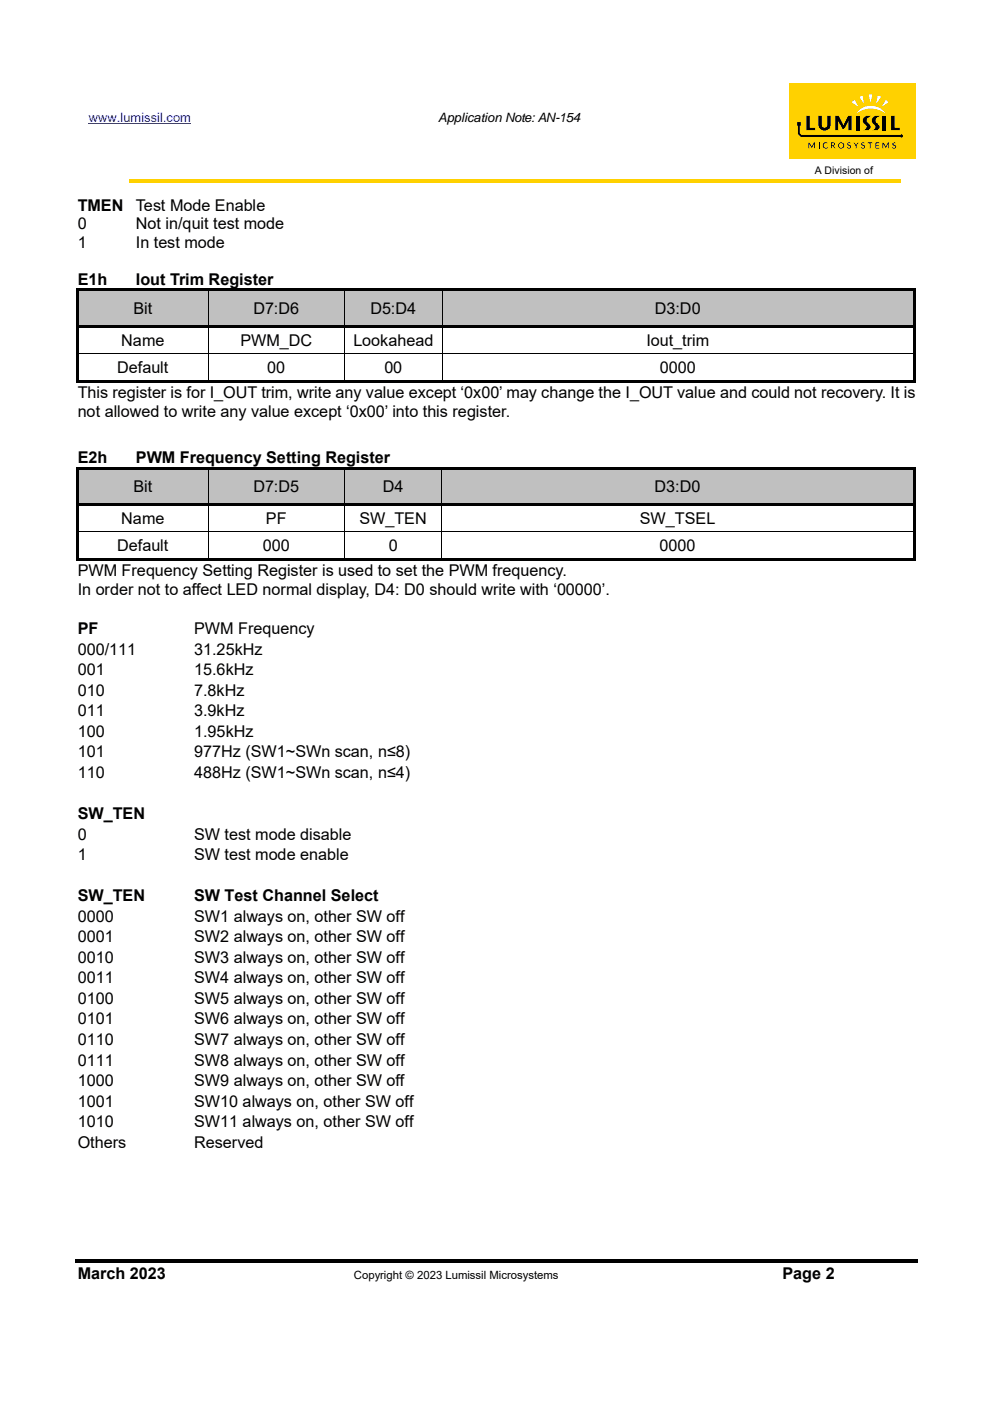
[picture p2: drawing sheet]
<svg xmlns="http://www.w3.org/2000/svg" width="210mm" height="297mm" viewBox="0 0 210 297" stroke-linecap="round" stroke-linejoin="round" font-family="sans-serif">
<defs><g id="words">
<g font-size="3.4">
<text x="16.5" y="44.7">TMEN</text>
<text x="28.8" y="44.7">Test Mode Enable</text>
<text x="16.5" y="48.6">0</text>
<text x="16.5" y="52.6">1</text>
<text x="28.8" y="48.6">Not in/quit test mode</text>
<text x="28.8" y="52.6">In test mode</text>
<text x="16.5" y="60.5">E1h</text>
<text x="28.8" y="60.5">Iout Trim Register</text>
<text x="28.3" y="66.6">Bit</text>
<text x="53.7" y="66.6">D7:D6</text>
<text x="78.6" y="66.6">D5:D4</text>
<text x="138.9" y="66.6">D3:D0</text>
<text x="25.7" y="73.4">Name</text>
<text x="51" y="73.4">PWM_DC</text>
<text x="74.9" y="73.4">Lookahead</text>
<text x="137.1" y="73.4">Iout_trim</text>
<text x="24.9" y="79.1">Default</text>
<text x="56.7" y="79.1">00</text>
<text x="81.5" y="79.1">00</text>
<text x="139.9" y="79.1">0000</text>
<text x="16.5" y="84.4">This register is for I_OUT trim, write any value except ‘0x00’ may change the I_OUT value and could not recovery. It is</text>
<text x="16.5" y="88.3">not allowed to write any value except ‘0x00’ into this register.</text>
<text x="16.5" y="98.3">E2h</text>
<text x="28.8" y="98.3">PWM Frequency Setting Register</text>
<text x="28.3" y="104.4">Bit</text>
<text x="53.7" y="104.4">D7:D5</text>
<text x="81.2" y="104.4">D4</text>
<text x="138.9" y="104.4">D3:D0</text>
<text x="25.7" y="111.2">Name</text>
<text x="56.4" y="111.2">PF</text>
<text x="76.2" y="111.2">SW_TEN</text>
<text x="135.7" y="111.2">SW_TSEL</text>
<text x="24.9" y="116.8">Default</text>
<text x="55.7" y="116.8">000</text>
<text x="82.4" y="116.8">0</text>
<text x="139.9" y="116.8">0000</text>
<text x="16.5" y="122.2">PWM Frequency Setting Register is used to set the PWM frequency.</text>
<text x="16.5" y="126.1">In order not to affect LED normal display, D4: D0 should write with ‘00000’.</text>
<text x="16.5" y="134.4">PF</text>
<text x="41.2" y="134.4">PWM Frequency</text>
<text x="16.5" y="138.8">000/111</text>
<text x="16.5" y="143.1">001</text>
<text x="41.2" y="138.8">31.25kHz</text>
<text x="41.2" y="143.1">15.6kHz</text>
<text x="16.5" y="147.5">010</text>
<text x="41.2" y="147.5">7.8kHz</text>
<text x="16.5" y="151.8">011</text>
<text x="41.2" y="151.8">3.9kHz</text>
<text x="16.5" y="156.2">100</text>
<text x="16.5" y="160.6">101</text>
<text x="41.2" y="160.6">977Hz (SW1~SWn scan, n≤8)</text>
<text x="41.2" y="156.2">1.95kHz</text>
<text x="16.5" y="164.9">110</text>
<text x="41.2" y="164.9">488Hz (SW1~SWn scan, n≤4)</text>
<text x="16.5" y="173.7">SW_TEN</text>
<text x="16.5" y="178">0</text>
<text x="41.2" y="178">SW test mode disable</text>
<text x="16.5" y="182.4">1</text>
<text x="41.2" y="182.4">SW test mode enable</text>
<text x="16.5" y="191.1">SW_TEN</text>
<text x="41.2" y="191.1">SW Test Channel Select</text>
<text x="16.5" y="195.4">0000</text>
<text x="41.2" y="195.4">SW1 always on, other SW off</text>
<text x="16.5" y="199.8">0001</text>
<text x="41.2" y="199.8">SW2 always on, other SW off</text>
<text x="16.5" y="204.1">0010</text>
<text x="16.5" y="208.5">0011</text>
<text x="41.2" y="204.1">SW3 always on, other SW off</text>
<text x="41.2" y="208.5">SW4 always on, other SW off</text>
<text x="16.5" y="212.8">0100</text>
<text x="41.2" y="212.8">SW5 always on, other SW off</text>
<text x="16.5" y="217.2">0101</text>
<text x="16.5" y="221.6">0110</text>
<text x="41.2" y="217.2">SW6 always on, other SW off</text>
<text x="41.2" y="221.6">SW7 always on, other SW off</text>
<text x="16.5" y="225.9">0111</text>
<text x="41.2" y="225.9">SW8 always on, other SW off</text>
<text x="16.5" y="230.3">1000</text>
<text x="41.2" y="230.3">SW9 always on, other SW off</text>
<text x="16.5" y="234.6">1001</text>
<text x="16.5" y="239">1010</text>
<text x="41.2" y="234.6">SW10 always on, other SW off</text>
<text x="41.2" y="239">SW11 always on, other SW off</text>
<text x="16.5" y="243.4">Others</text>
<text x="41.2" y="243.4">Reserved</text>
<text x="16.5" y="271.3">March 2023</text>
<text x="165.9" y="271.3">Page 2</text>
</g>
<text font-size="2.7" fill="#00f" x="18.9" y="25.9">www.lumissil.com</text>
<text font-size="2.7" x="93" y="25.9">Application Note: AN-154</text>
<text font-size="2.4" x="75.1" y="271.3">Copyright © 2023 Lumissil Microsystems</text>
<text font-size="2.2" x="172.8" y="36.9">A Division of</text>
</g></defs>
<path d="M18.9 26.3h21.6" fill="none" stroke="#00f" stroke-width=".21"/>
<path d="M16 267h178.7v.7h-178.7z" fill="#000"/>
<g fill="#ffd100">
<path d="M27.3 38h163.7v.7h-163.7z"/>
<path d="M167.3 17.7h26.8v16h-26.8z"/>
</g>
<g fill="#000">
<path d="M171.5 30.2h.2l.5 .9 .4-.9h.2v1.3h-.1v-1.1l-.5 .9-.6-.9v1.1h-.1zM171 24.6h.7v2.5h1.2v.5h-1.9zM173.6 30.2h.2v1.3h-.2zM173.6 24.6h.7v1.7a.6 .6 0 0 0 .5 .8 .6 .6 0 0 0 .7-.7v-1.8h.7v1.4a1.32 1.32 0 0 1-1.1 1.7 1.32 1.32 0 0 1-1.5-1.3zM174.7 30.4a.51 .51 0 0 1 .8 0 .51 .51 0 0 0-.7 .1 .51 .51 0 0 0 .1 .7 .51 .51 0 0 0 .7 0 .61 .61 0 0 1-1 .1 .61 .61 0 0 1 .1-.9zM179.8 30.3l.1-.1a.28 .28 0 0 1 .3 0 .28 .28 0 0 1 .2 .2 .26 .26 0 0 0-.3-.1 .26 .26 0 0 0-.2 .3 .26 .26 0 0 0 .4 .2 .41 .41 0 0 1 0 .6 .41 .41 0 0 1-.6-.2h.1a.29 .29 0 0 0 .4 .2 .29 .29 0 0 0 .1-.4 .29 .29 0 0 0-.4-.2l-.2-.1zM177.2 24.6h.7l1 2 1-2h.7v3h-.6v-2l-.8 1.6-.3 .1-.3-.1-.8-1.6v2h-.6zM181.6 24.6h.7v3h-.7zM181 30.2h.2l.4 .6 .3-.6h.2l-.4 .8v.5h-.2v-.5zM182.7 30.3l.2-.1a.28 .28 0 0 1 .3 0 .28 .28 0 0 1 .2 .2 .26 .26 0 0 0-.4-.1 .26 .26 0 0 0-.1 .3 .26 .26 0 0 0 .3 .2 .39 .39 0 0 1 .1 .6 .39 .39 0 0 1-.6-.2 .29 .29 0 0 0 .4 .2 .29 .29 0 0 0 .2-.4 .29 .29 0 0 0-.4-.2l-.2-.1zM183.2 25a1.21 1.21 0 0 1 1.4-.4v.1a.84 .84 0 0 0-.8 .7 .84 .84 0 0 0 .5 .9l.1 .1a.71 .71 0 0 1-.2 1.2h-1a.75 .75 0 0 0 .6-.7 .75 .75 0 0 0-.6-.8l-.2-.6zM184 30.2h1v.2h-.4v1.1h-.2v-1.1h-.4z"/>
<path d="M185.7 30.2h.8v.2h-.6v.4h.5v.1h-.5v.4h.6v.2h-.8zM185.2 24.9a1.04 1.04 0 0 1 1.3-.2 .84 .84 0 0 0-.8 .6 .84 .84 0 0 0 .5 1 .75 .75 0 0 1 .3 .7 .75 .75 0 0 1-.4 .6h-1.1a.75 .75 0 0 0 .7-.7 .75 .75 0 0 0-.6-.8 .84 .84 0 0 1 .1-1.2zM187.2 24.6h.8v3h-.8zM187.2 30.2h.2l.5 .9 .5-.9h.1v1.3h-.1v-1.1l-.5 .9-.5-.9v1.1h-.2zM189.4 30.3l.4-.1 .2 .1v.1a.25 .25 0 0 0-.4-.1 .25 .25 0 0 0-.1 .3 .25 .25 0 0 0 .3 .2 .39 .39 0 0 1 .1 .6 .39 .39 0 0 1-.6-.2h.1a.27 .27 0 0 0 .3 .1 .27 .27 0 0 0 .2-.3 .27 .27 0 0 0-.4-.2l-.2-.2zM189 24.6h.7v2.5h1.1v.5h-1.8z"/>
<path d="M176.3 30.2h.3a.39 .39 0 0 1 .5 .2 .39 .39 0 0 1-.3 .5l.4 .6h-.2l-.4-.6h-.2v.6h-.1zM176.4 30.4v.4h.4a.23 .23 0 0 0 .1-.3 .23 .23 0 0 0-.3-.1z"/>
<path d="M177.7 30.8a.65 .65 0 0 1 1.3 0 .65 .65 0 0 1-1.3 0zM177.9 30.8a.5 .5 0 0 0 1 0 .5 .5 0 0 0-1 0z"/>
</g>
<g fill="#fff">
<path d="M182.1 23.5a3.7 3.7 0 0 1 5.6 .5 5.3 5.3 0 0 0-6 0z"/>
<path d="M182.2 20.5l.8-.2 .3 1.8z"/>
<path d="M186.2 20.2l.7 .3-1.1 1.6z"/>
<path d="M184.2 20h.8l-.3 1.9z"/>
<path d="M180.6 21.7l.6-.6 1 1.6z"/>
<path d="M187.9 21.1l.6 .6-1.6 1z"/>
</g>
<path d="M169.1 25.9h.7v.7h-.2v1.6l.4 .4h20.9a.35 .35 0 0 1 .5 0 .35 .35 0 0 1 0 .6 .35 .35 0 0 1-.5-.2h-21l-.7-.6v-1.8h-.1z" fill="#000"/>
<g fill="#c0c0c0">
<path d="M16.7 61.7h27.3v7.3h-27.3z"/>
<path d="M18.3 63.4h24v3.9h-24z"/>
<path d="M44.2 61.7h28.8v7.3h-28.8z"/>
<path d="M46 63.4h25.2v3.9h-25.2z"/>
<path d="M73.2 61.7h20.5v7.3h-20.5z"/>
<path d="M75 63.4h16.9v3.9h-16.9z"/>
<path d="M93.9 61.7h99.8v7.3h-99.8z"/>
<path d="M93.9 63.4h99.8v3.9h-99.8z"/>
</g>
<g fill="#000">
<path d="M16.2 61.2h.5v.5h-.5zM16.2 61.2h178v.5h-178zM16.2 61.7h.5v7.3h-.5zM16.2 69h178v.5h-178zM16.2 69.5h.5v5.3h-.5zM193.7 61.2h.5v.5h-.5zM193.7 61.7h.5v7.3h-.5zM193.7 69.5h.5v5.3h-.5zM16.2 75h.5v6.1h-.5zM16.2 80.6h27.8v.5h-27.8zM44 80.6h29v.5h-29zM73 80.6h20.7v.5h-20.7z"/>
<path d="M93.7 80.6h100v.5h-100zM193.7 75h.5v6.1h-.5zM193.7 80.6h.5v.5h-.5z"/>
</g>
<path d="M16.2 74.9h178M44.1 61.7v7.3M44.1 69.5v5.3M44.1 75v5.6M73.1 61.7v7.3M73.1 69.5v5.3M73.1 75v5.6M93.8 61.7v7.3M93.8 69.5v5.3M93.8 75v5.6" fill="none" stroke="#000" stroke-width=".21"/>
<g fill="#c0c0c0">
<path d="M16.7 99.5h27.3v7.3h-27.3z"/>
<path d="M18.3 101.2h24v3.9h-24z"/>
<path d="M44.2 99.5h28.8v7.3h-28.8z"/>
<path d="M46 101.2h25.3v3.9h-25.3z"/>
<path d="M73.2 99.5h20.4v7.3h-20.4z"/>
<path d="M75 101.2h16.8v3.9h-16.8z"/>
<path d="M93.8 99.5h99.9v7.3h-99.9z"/>
<path d="M93.8 101.2h99.9v3.9h-99.9z"/>
</g>
<g fill="#000">
<path d="M16.2 99h.5v.5h-.5zM16.2 99h178v.5h-178zM193.7 99h.5v.5h-.5zM16.2 99.5h.5v7.3h-.5zM16.2 106.8h178v.5h-178zM16.2 107.3h.5v5.3h-.5zM16.2 112.8h.5v6.2h-.5zM16.2 118.4h27.8v.6h-27.8zM44 118.4h29v.6h-29zM73 118.4h20.6v.6h-20.6zM93.6 118.4h100.1v.6h-100.1zM193.7 99.5h.5v7.3h-.5z"/>
<path d="M193.7 107.3h.5v5.3h-.5zM193.7 112.8h.5v6.2h-.5zM193.7 118.4h.5v.6h-.5z"/>
</g>
<path d="M44.1 99.5v7.3M73.1 99.5v7.3M93.7 99.5v7.3M16.2 112.7h178M44.1 107.3v5.3M44.1 112.8v5.6M73.1 107.3v5.3M73.1 112.8v5.6M93.7 107.3v5.3M93.7 112.8v5.6" fill="none" stroke="#000" stroke-width=".21"/>
<use href="#words"/>
</svg>
